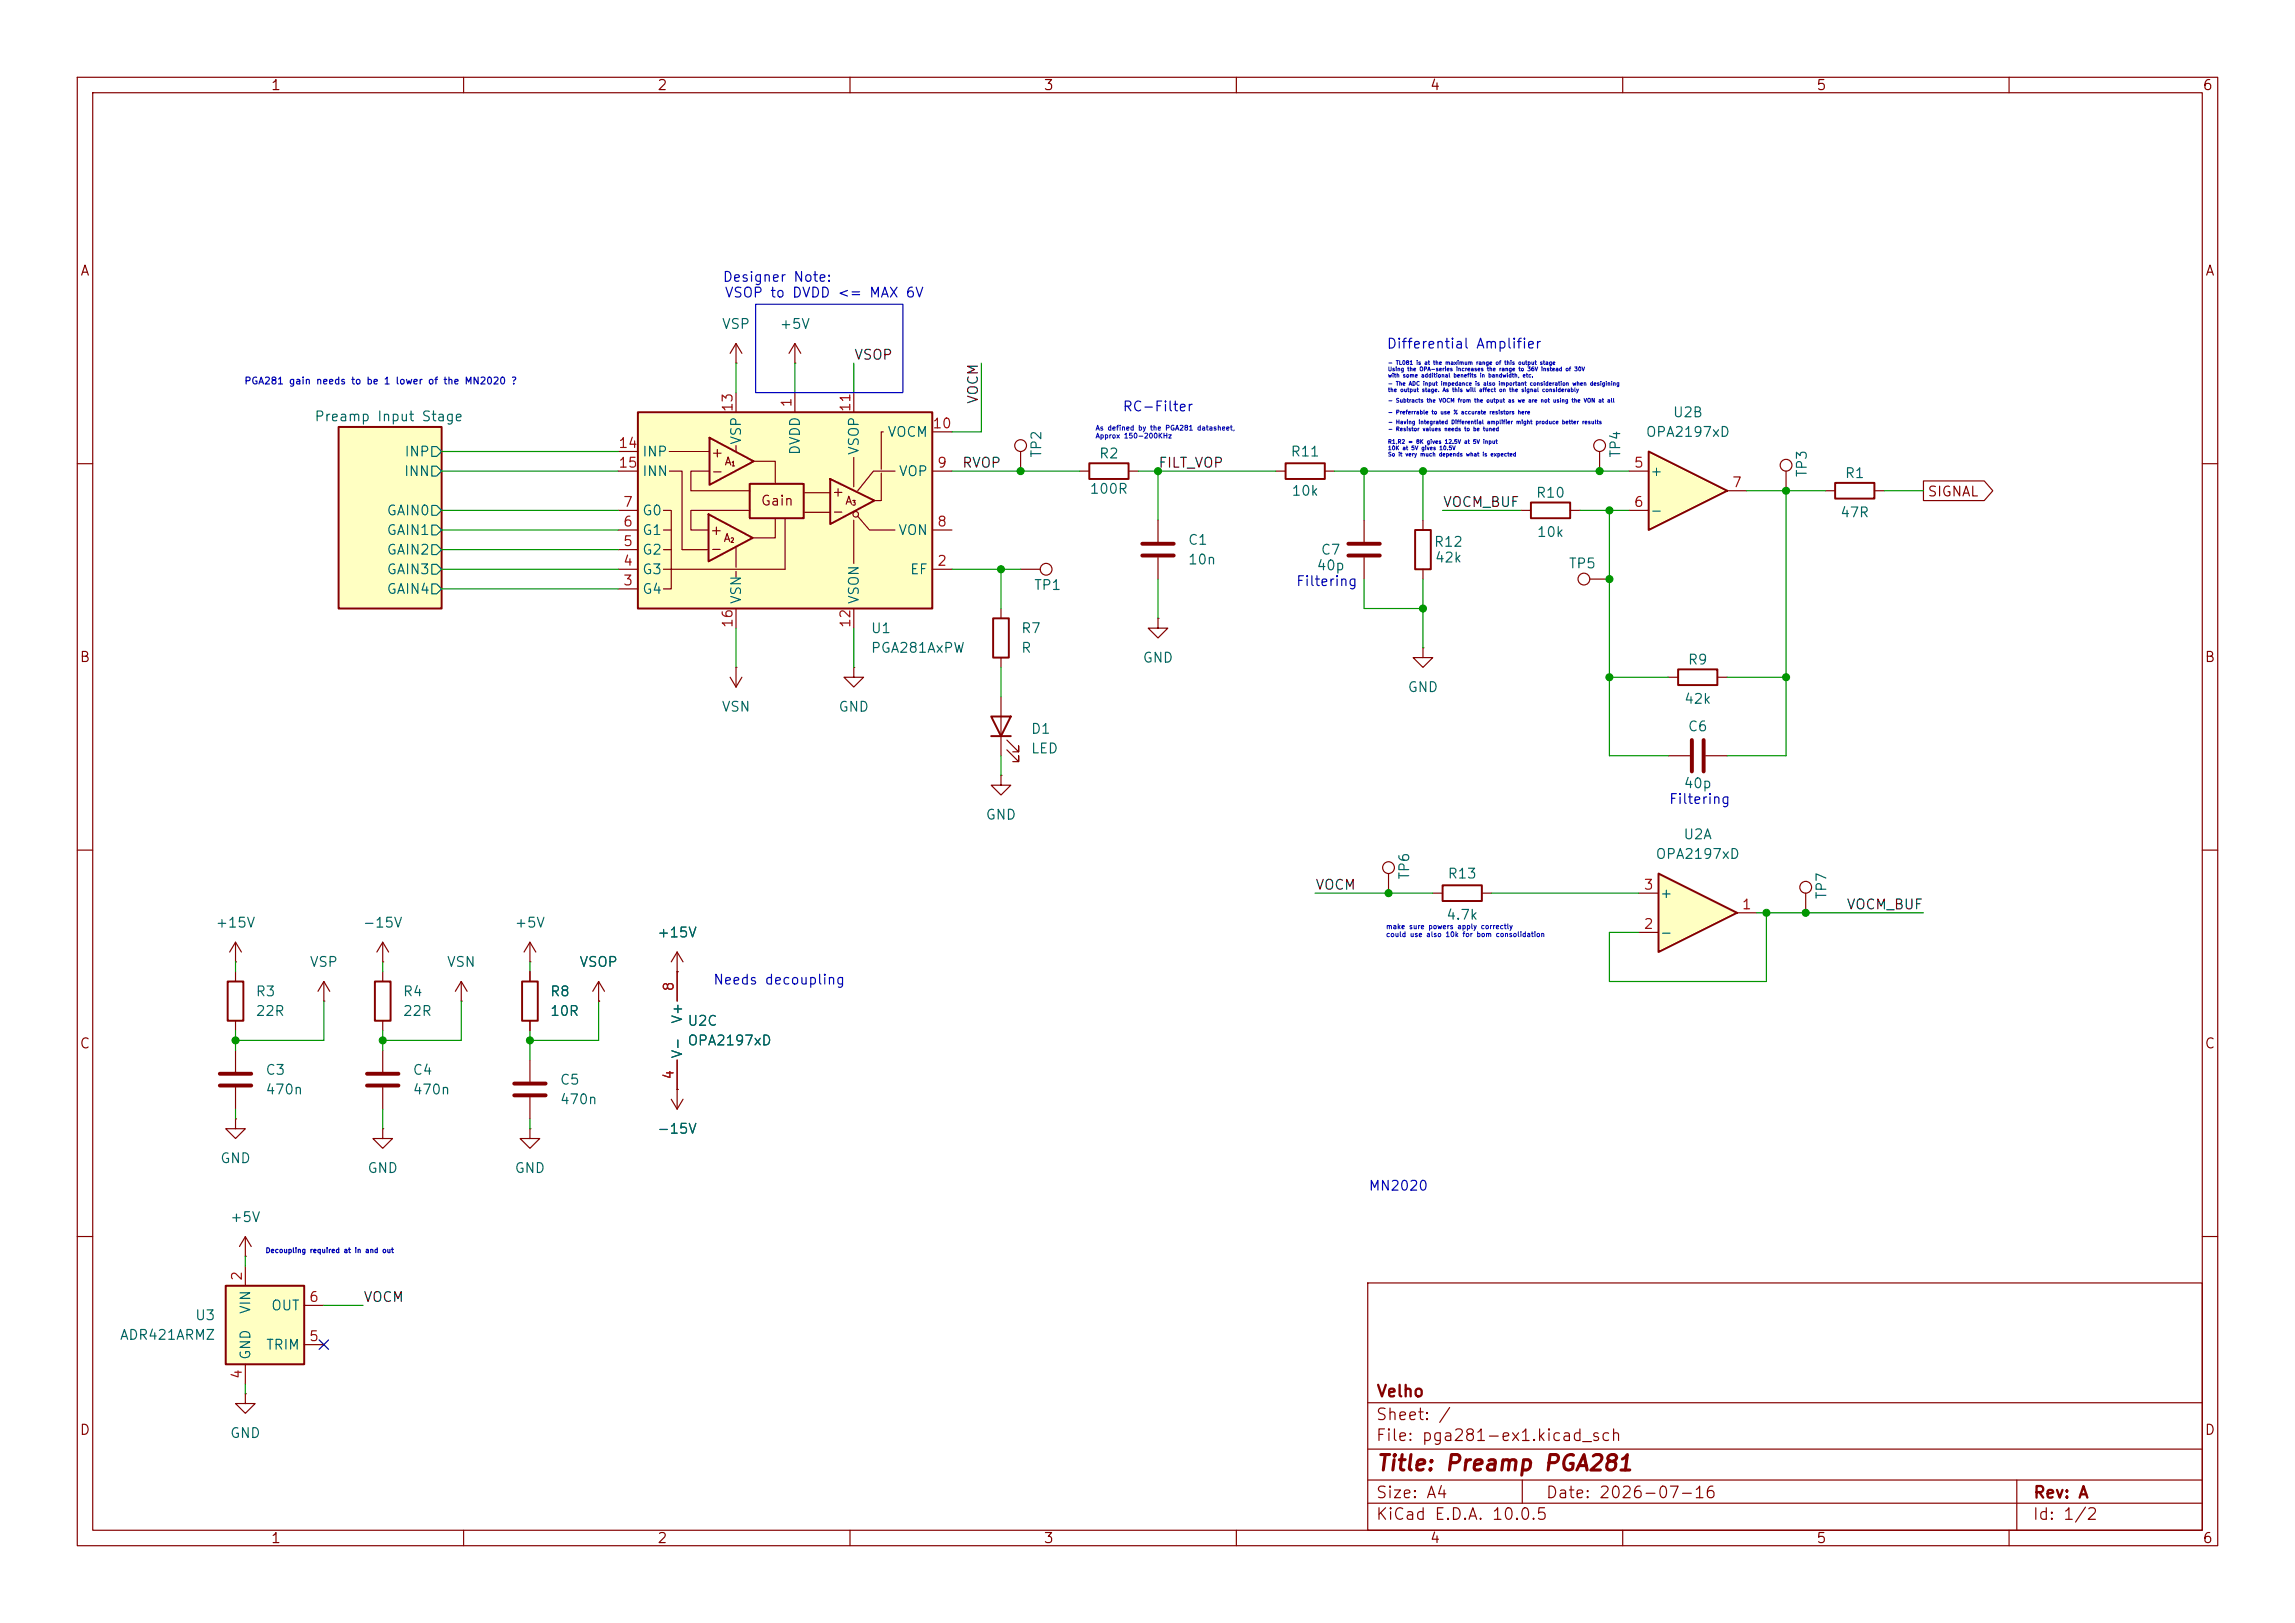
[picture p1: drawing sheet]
<svg xmlns="http://www.w3.org/2000/svg" width="297mm" height="210mm" viewBox="0 0 297 210" stroke-linecap="round" stroke-linejoin="round" font-family="sans-serif">
<defs><g id="words">
<text font-size="2" fill="#840000" x="178" y="190.8">Title: Preamp PGA281</text>
<g font-size="1.5" fill="#840000">
<text x="178" y="184.1">Sheet: /</text>
<text x="178" y="181.1">Velho</text>
<text x="178" y="186.8">File: pga281-ex1.kicad_sch</text>
<text x="178" y="197">KiCad E.D.A. 10.0.5</text>
<text x="178" y="194.2">Size: A4</text>
<text x="200" y="194.2">Date: 2026-07-16</text>
<text x="263" y="197">Id: 1/2</text>
<text x="263" y="194.2">Rev: A</text>
</g>
<g font-size="1.3" fill="#840000">
<text x="35" y="12">1</text>
<text x="85" y="12">2</text>
<text x="135" y="12">3</text>
<text x="185" y="12">4</text>
<text x="235" y="12">5</text>
<text x="285" y="12">6</text>
<text x="10.3" y="36">A</text>
<text x="285.3" y="36">A</text>
<text x="91.9" y="59.5">+</text>
<text x="91.9" y="61.9">-</text>
<text x="98.4" y="65.7">Gain</text>
<text x="107.5" y="64.6">+</text>
<text x="249.4" y="64.6">SIGNAL</text>
<text x="91.8" y="69.5">+</text>
<text x="91.8" y="72">-</text>
<text x="107.5" y="67.1">-</text>
<text x="10.2" y="86">B</text>
<text x="285.2" y="86">B</text>
<text x="10.2" y="136">C</text>
<text x="285.2" y="136">C</text>
<text x="10.2" y="186">D</text>
<text x="285.2" y="186">D</text>
<text x="35" y="200">1</text>
<text x="85" y="200">2</text>
<text x="135" y="200">3</text>
<text x="185" y="200">4</text>
<text x="235" y="200">5</text>
<text x="285" y="200">6</text>
</g>
<g font-size="1.3" fill="#0000c2">
<text x="93.4" y="36.8">Designer Note:</text>
<text x="93.7" y="38.8">VSOP to DVDD &lt;= MAX 6V</text>
<text x="179.4" y="45.4">Differential Amplifier</text>
<text x="145.2" y="53.5">RC-Filter</text>
<text x="167.6" y="76.2">Filtering</text>
<text x="215.9" y="104.3">Filtering</text>
<text x="92.2" y="127.7">Needs decoupling</text>
<text x="177" y="154.4">MN2020</text>
</g>
<g font-size="1.3" fill="#006464">
<text x="93.3" y="42.9">VSP</text>
<text x="100.8" y="42.9">+5V</text>
<text x="40.6" y="54.8">Preamp Input Stage</text>
<text x="52.3" y="59.4">INP</text>
<text x="83" y="59.4">INP</text>
<text x="96.2" y="57.6" transform="rotate(-90 96.2 57.6)">VSP</text>
<text x="103.8" y="59" transform="rotate(-90 103.8 59)">DVDD</text>
<text x="111.5" y="59" transform="rotate(-90 111.5 59)">VSOP</text>
<text x="114.8" y="56.8">VOCM</text>
<text x="135.1" y="59.3" transform="rotate(-90 135.1 59.3)">TP2</text>
<text x="142.1" y="59.6">R2</text>
<text x="166.9" y="59.4">R11</text>
<text x="210" y="59.3" transform="rotate(-90 210 59.3)">TP4</text>
<text x="212.9" y="56.8">OPA2197xD</text>
<text x="216.4" y="54.3">U2B</text>
<text x="52.2" y="61.9">INN</text>
<text x="83" y="61.9">INN</text>
<text x="116.2" y="61.9">VOP</text>
<text x="140.9" y="64.2">100R</text>
<text x="167.1" y="64.5">10k</text>
<text x="198.7" y="64.7">R10</text>
<text x="213.5" y="61.9">+</text>
<text x="234.1" y="61.9" transform="rotate(-90 234.1 61.9)">TP3</text>
<text x="238.7" y="62.2">R1</text>
<text x="50" y="67">GAIN0</text>
<text x="50" y="69.5">GAIN1</text>
<text x="83" y="69.5">G1</text>
<text x="83" y="67">G0</text>
<text x="116.2" y="69.5">VON</text>
<text x="153.7" y="70.8">C1</text>
<text x="185.5" y="71.1">R12</text>
<text x="198.8" y="69.8">10k</text>
<text x="213.5" y="67">-</text>
<text x="238.1" y="67.3">47R</text>
<text x="50" y="72.1">GAIN2</text>
<text x="50" y="74.6">GAIN3</text>
<text x="50" y="77.2">GAIN4</text>
<text x="83" y="77.2">G4</text>
<text x="83" y="74.6">G3</text>
<text x="83" y="72.1">G2</text>
<text x="117.7" y="74.6">EF</text>
<text x="133.7" y="76.7">TP1</text>
<text x="153.7" y="73.4">10n</text>
<text x="170.3" y="74.1">40p</text>
<text x="170.8" y="72.1">C7</text>
<text x="185.6" y="73.1">42k</text>
<text x="202.9" y="73.9">TP5</text>
<text x="96.2" y="78.3" transform="rotate(-90 96.2 78.3)">VSN</text>
<text x="111.5" y="78.3" transform="rotate(-90 111.5 78.3)">VSON</text>
<text x="112.6" y="82.2">U1</text>
<text x="132.1" y="82.2">R7</text>
<text x="112.6" y="84.8">PGA281AxPW</text>
<text x="132.1" y="84.8">R</text>
<text x="147.8" y="86.1">GND</text>
<text x="182.1" y="89.9">GND</text>
<text x="218.3" y="86.3">R9</text>
<text x="93.3" y="92.4">VSN</text>
<text x="108.4" y="92.4">GND</text>
<text x="133.3" y="95.3">D1</text>
<text x="217.9" y="91.4">42k</text>
<text x="218.3" y="94.9">C6</text>
<text x="133.3" y="97.8">LED</text>
<text x="127.5" y="106.4">GND</text>
<text x="217.8" y="102.3">40p</text>
<text x="182.7" y="113.9" transform="rotate(-90 182.7 113.9)">TP6</text>
<text x="187.3" y="114">R13</text>
<text x="214.2" y="111.5">OPA2197xD</text>
<text x="217.8" y="108.9">U2A</text>
<text x="187.1" y="119.3">4.7k</text>
<text x="214.7" y="116.5">+</text>
<text x="236.7" y="116.5" transform="rotate(-90 236.7 116.5)">TP7</text>
<text x="27.8" y="120.3">+15V</text>
<text x="40" y="125.4">VSP</text>
<text x="46.9" y="120.3">-15V</text>
<text x="57.7" y="125.4">VSN</text>
<text x="66.5" y="120.3">+5V</text>
<text x="74.9" y="125.4">VSOP</text>
<text x="85" y="121.6">+15V</text>
<text x="214.7" y="121.6">-</text>
<text x="33" y="129.2">R3</text>
<text x="33" y="131.8">22R</text>
<text x="52.1" y="129.2">R4</text>
<text x="52.1" y="131.8">22R</text>
<text x="71.1" y="129.2">R8</text>
<text x="71.1" y="131.8">10R</text>
<text x="88.6" y="137.1" transform="rotate(-90 88.6 137.1)">V-</text>
<text x="88.6" y="132.6" transform="rotate(-90 88.6 132.6)">V+</text>
<text x="88.9" y="133">U2C</text>
<text x="88.9" y="135.6">OPA2197xD</text>
<text x="34.3" y="139.4">C3</text>
<text x="34.3" y="141.9">470n</text>
<text x="53.3" y="139.4">C4</text>
<text x="53.3" y="141.9">470n</text>
<text x="72.4" y="140.7">C5</text>
<text x="72.4" y="143.2">470n</text>
<text x="85" y="147">-15V</text>
<text x="28.4" y="150.8">GND</text>
<text x="47.5" y="152.1">GND</text>
<text x="66.5" y="152.1">GND</text>
<text x="29.7" y="158.4">+5V</text>
<text x="15.4" y="173.7">ADR421ARMZ</text>
<text x="25.2" y="171.1">U3</text>
<text x="32.7" y="170.1" transform="rotate(-90 32.7 170.1)">VIN</text>
<text x="35" y="169.9">OUT</text>
<text x="32.7" y="176" transform="rotate(-90 32.7 176)">GND</text>
<text x="34.3" y="175">TRIM</text>
<text x="29.7" y="186.4">GND</text>
</g>
<g font-size="1.3" fill="#0f0f0f">
<text x="110.5" y="46.9">VSOP</text>
<text x="126.9" y="52.4" transform="rotate(-90 126.9 52.4)">VOCM</text>
<text x="124.4" y="60.8">RVOP</text>
<text x="149.8" y="60.8">FILT_VOP</text>
<text x="186.7" y="65.9">VOCM_BUF</text>
<text x="170.2" y="115.4">VOCM</text>
<text x="238.9" y="118">VOCM_BUF</text>
<text x="47" y="168.8">VOCM</text>
</g>
<g font-size="1.3" fill="#a90000">
<text x="95.1" y="53.4" transform="rotate(-90 95.1 53.4)">13</text>
<text x="102.7" y="52.8" transform="rotate(-90 102.7 52.8)">1</text>
<text x="110.4" y="53.4" transform="rotate(-90 110.4 53.4)">11</text>
<text x="79.9" y="58.3">14</text>
<text x="120.6" y="55.7">10</text>
<text x="79.9" y="60.8">15</text>
<text x="80.5" y="65.9">7</text>
<text x="121.2" y="60.8">9</text>
<text x="211.4" y="60.8">5</text>
<text x="211.4" y="65.9">6</text>
<text x="224.1" y="63.4">7</text>
<text x="80.5" y="71">5</text>
<text x="80.5" y="68.4">6</text>
<text x="121.2" y="68.4">8</text>
<text x="80.5" y="76.1">3</text>
<text x="80.5" y="73.5">4</text>
<text x="121.2" y="73.5">2</text>
<text x="95.1" y="81.3" transform="rotate(-90 95.1 81.3)">16</text>
<text x="110.4" y="81.3" transform="rotate(-90 110.4 81.3)">12</text>
<text x="212.6" y="115.4">3</text>
<text x="225.3" y="118">1</text>
<text x="212.6" y="120.5">2</text>
<text x="87.5" y="128.4" transform="rotate(-90 87.5 128.4)">8</text>
<text x="87.5" y="139.8" transform="rotate(-90 87.5 139.8)">4</text>
<text x="31.6" y="165.8" transform="rotate(-90 31.6 165.8)">2</text>
<text x="39.9" y="173.9">5</text>
<text x="39.9" y="168.8">6</text>
<text x="31.6" y="178.5" transform="rotate(-90 31.6 178.5)">4</text>
</g>
<g font-size="1" fill="#840000">
<text x="93.7" y="60.5">A</text>
<text x="109.3" y="65.5">A</text>
<text x="93.6" y="70.4">A</text>
</g>
<text font-size=".9" fill="#0000c2" x="31.6" y="50">PGA281 gain needs to be 1 lower of the MN2020 ?</text>
<g font-size=".6" fill="#0000c2">
<text x="141.7" y="55.9">As defined by the PGA281 datasheet,</text>
<text x="141.7" y="56.9">Approx 150-200KHz</text>
<text x="179.3" y="120.4">make sure powers apply correctly</text>
<text x="179.3" y="121.4">could use also 10k for bom consolidation</text>
<text x="34.3" y="162.3">Decoupling required at in and out</text>
</g>
<g font-size=".6" fill="#840000">
<text x="94.6" y="60.5">1</text>
<text x="110.2" y="65.6">3</text>
<text x="94.5" y="70.4">2</text>
</g>
<g font-size=".5" fill="#0000c2">
<text x="179.6" y="47.3">- TL081 is at the maximum range of this output stage</text>
<text x="179.6" y="52.2">- Subtracts the VOCM from the output as we are not using the VON at all</text>
<text x="179.6" y="48.1">Using the OPA-series increases the range to 36V instead of 30V</text>
<text x="179.6" y="49">with some additional benefits in bandwidth, etc.</text>
<text x="179.6" y="50">- The ADC input impedance is also important consideration when desigining</text>
<text x="179.6" y="50.8">the output stage. As this will affect on the signal considerably</text>
<text x="179.6" y="53.7">- Preferrable to use % accurate resistors here</text>
<text x="179.6" y="55.9">- Resistor values needs to be tuned</text>
<text x="179.6" y="57.5">R1,R2 = 8K gives 12.5V at 5V input</text>
<text x="179.6" y="58.4">10K at 5V gives 10.5V</text>
<text x="179.6" y="59.2">So it very much depends what is expected</text>
<text x="179.6" y="55">- Having integrated Differential amplifier might produce better results</text>
</g>
</g></defs>
<g fill="none" stroke="#840000" stroke-width=".15">
<path d="M10 10h277v190h-277zM12 12h273v186h-273zM60 10v2M110 10v2M160 10v2M210 10v2M260 10v2M10 60h2M285 60h2M215.9 87.6h1.3M222.2 87.6h1.3M10 110h2"/>
<path d="M185.4 115.6h1.3M191.8 115.6h1.2M285 110h2M49.5 124.5h.1M49.5 121.9l-.7 1.3M49.5 121.9l.8 1.3M49.5 121.9v2.6M59.7 129.5h.1M59.7 127l-.8 1.3M59.7 127l.8 1.3M59.7 127v2.5M68.6 124.5h.1"/>
<path d="M68.6 121.9v2.6M68.6 125.7v1.3M68.6 132.1v1.3M68.6 137.2v2.8M68.6 121.9l-.8 1.3M68.6 121.9l.7 1.3M77.5 129.5h.1M77.5 127l-.8 1.3M77.5 127l.7 1.3M77.5 127v2.5M68.6 146.1v1.2h1.2l-1.2 1.3-1.3-1.3h1.3M68.6 146.1h.1"/>
<path d="M68.6 142v2.8M10 160h2M177 166h108v32h-108zM285 160h2M31.7 180.3v1.3h1.3l-1.3 1.3-1.2-1.3h1.2M31.7 180.3h.1M60 198v2M110 198v2M160 198v2M177 194.5h108M177 191.5h108M177 187.5h108"/>
<path d="M177 181.5h108M197 191.5v3M210 198v2M260 198v2M261 191.5v6.5"/>
</g>
<path d="M43.8 55.2h13.3v23.5h-13.3z" fill="#ffffc2" stroke="#ffffc2" stroke-width=".13"/>
<path d="M43.8 55.2h13.3v23.5h-13.3zM217.2 86.6h5v2h-5zM186.7 114.6h5.1v2h-5.1zM67.6 127h2v5.1h-2z" fill="none" stroke="#840000" stroke-width=".25"/>
<path d="M55.9 57.8h.6l.6 .6-.6 .7h-.6zM55.9 65.4h.6l.6 .6-.6 .7h-.6zM55.9 67.9h.6l.6 .7-.6 .6h-.6zM55.9 70.5h.6l.6 .6-.6 .7h-.6zM55.9 73h.6l.6 .7-.6 .6h-.6zM55.9 60.3h.6l.6 .7-.6 .6h-.6zM55.9 75.6h.6l.6 .6-.6 .6h-.6z" fill="none" stroke="#006464" stroke-width=".15"/>
<path d="M66.5 140.2h4.1M66.5 141.7h4.1" fill="none" stroke="#840000" stroke-width=".51"/>
<path d="M29.2 166.4h10.2v10.1h-10.2z" fill="#ffffc2"/>
<path d="M128.3 92.7h2.5l-1.3 2.6zM128.3 95.3h2.5M128.5 80h2.1v5.1h-2.1zM29.5 127h2v5.1h-2zM29.2 166.4h10.2v10.1h-10.2z" fill="none" stroke="#840000" stroke-width=".25"/>
<g fill="none" stroke="#840000" stroke-width=".15">
<path d="M132.1 58.4v2.6M129.5 78.7v1.3M94.5 87.6l.7 1.3M95.2 86.4h.1M95.2 86.4v2.5M96 87.6l-.8 1.3M110.5 86.4v1.2h1.3l-1.3 1.3-1.3-1.3h1.3M110.5 86.4h.1M129.5 85.1v1.3M129.5 90.2v7.6M130.3 97l1.5 1.6v-.8v.8h-.7M130.3 95.8l1.5 1.5v-.8v.8h-.7"/>
<path d="M149.9 80v1.3h1.2l-1.2 1.3-1.3-1.3h1.3M149.9 80h.1M129.5 100.3v1.3h1.3l-1.3 1.3-1.2-1.3h1.2M129.5 100.3h.1M30.5 124.5h.1M30.5 121.9v2.6M30.5 125.7v1.3M30.5 132.1v1.3M30.5 135.9v2.8M30.5 121.9l-.8 1.3M30.5 121.9l.7 1.3M41.9 129.5h.1"/>
<path d="M41.9 127l-.8 1.3M41.9 127l.8 1.3M41.9 127v2.5M49.5 135.9v2.8M87.6 125.7h.1M87.6 123.2v6.3M87.6 137.2v6.3M87.6 123.2l-.7 1.3M87.6 123.2l.8 1.3M30.5 144.8v1.3h1.2l-1.2 1.2-1.3-1.2h1.3M30.5 144.8h.1M30.5 140.7v2.8"/>
<path d="M49.5 146.1v1.2h1.3l-1.3 1.3-1.2-1.3h1.2M49.5 146.1h.1M49.5 140.7v2.8M86.9 142.2l.7 1.3M87.6 141h.1M88.4 142.2l-.8 1.3M31.7 162.6h.1M31.7 160v2.6M31.7 163.8v2.6M31.7 176.5v2.6M31.7 160l-.7 1.3M31.7 160l.8 1.3"/>
<path d="M39.4 174h2.5M39.4 168.9h2.5"/>
<circle cx="132.1" cy="57.7" r=".76"/>
</g>
<path d="M28.4 138.9h4.1M47.5 138.9h4.1M28.4 140.5h4.1M47.5 140.5h4.1" fill="none" stroke="#840000" stroke-width=".51"/>
<g fill="#ffffc2">
<path d="M97 62.6h7v4.5h-7z"/>
<path d="M82.5 53.3h38.1v25.4h-38.1z"/>
</g>
<g fill="none" stroke="#840000" stroke-width=".15">
<path d="M80 58.4h2.5M86.6 58.4h5.1M95.2 50.8v2.5M95.2 57.7v.7M97.5 59.7h2.8v2.8M102.9 50.8v2.5M110.5 50.8v2.5M110.5 59.2v3.8M114.3 55.9h-.3v4.8M120.6 55.9h2.6M80 68.6h2.5M80 71.1h2.5"/>
<path d="M80 73.7h2.5M80 61h2.5M80 76.2h2.5M80 66h2.5M85.9 66h1v7.7h14.7v-6.6M85.9 73.7h1v2.5h-1M85.9 68.6h1M85.9 71.1h1M86.6 61h1.7v10.1h3.3M91.7 61h-2.3v2.5h7.6M95.2 70.9v2.5M95.2 73.9v.8"/>
<path d="M95.2 78.7v2.6M97 66h-7.6v2.6h2.3M100.3 67.1v2.5h-3M104.1 63.8h3.3M104.1 66.3h3.3M110.5 67.3v5.6M110.5 78.7v2.6M111 66.8l1.5 1.8h3.3M114 61.2v3.6h-1M115.8 61h-2.8l-2 2.5M120.6 68.6h2.6M120.6 73.7h2.6"/>
<path d="M120.6 61h2.6M132.1 73.7h2.5M139.7 61h1.3M146 61h1.3M49.5 125.7v1.3M49.5 132.1v1.3"/>
<circle cx="110.7" cy="66.5" r=".36"/>
<circle cx="135.4" cy="73.7" r=".76"/>
</g>
<path d="M82.5 53.3h38.1v25.4h-38.1zM91.8 56.6l5.7 3.1-5.7 3zM141 59.9h5v2.1h-5zM91.7 66.5l5.7 3.1-5.7 3zM97 62.6h7v4.5h-7zM107.4 62l5.8 2.8-5.8 3zM48.5 127h2v5.1h-2z" fill="none" stroke="#840000" stroke-width=".25"/>
<path d="M213.4 58.4l10.1 5.1-10.1 5.1z" fill="#ffffc2"/>
<path d="M213.4 58.4l10.1 5.1-10.1 5.1z" fill="none" stroke="#840000" stroke-width=".25"/>
<g fill="none" stroke="#840000" stroke-width=".15">
<path d="M210.8 61h2.6M210.8 66h2.6M223.5 63.5h2.6M184.1 83.8v1.3h1.3l-1.3 1.3-1.2-1.3h1.2M184.1 83.8h.1M179.7 113v2.6M233.7 115.6v2.5"/>
<circle cx="179.7" cy="112.3" r=".76"/>
<circle cx="233.7" cy="114.8" r=".76"/>
</g>
<path d="M214.6 113l10.2 5.1-10.2 5.1z" fill="#ffffc2"/>
<path d="M166.4 59.9h5v2.1h-5zM183.1 68.6h2.1v5.1h-2.1zM198.1 65h5.1v2.1h-5.1zM237.5 62.5h5.1v2h-5.1zM214.6 113l10.2 5.1-10.2 5.1z" fill="none" stroke="#840000" stroke-width=".25"/>
<g fill="none" stroke="#840000" stroke-width=".15">
<path d="M95.2 47h.1M95.2 44.5l-.7 1.2M95.2 44.5l.8 1.2M95.2 44.5v2.5M102.9 47h.1M102.9 44.5l-.8 1.2M102.9 44.5l.7 1.2M102.9 44.5v2.5M207 58.4v2.6M149.9 67.3v2.8M149.9 72.1v2.8M165.1 61h1.3"/>
<path d="M171.4 61h1.3M176.5 67.3v2.8M176.5 72.1v2.8M184.1 67.3v1.3M184.1 73.7v1.2M196.8 66h1.3M203.2 66h1.3M205.7 74.9h2.6M231.1 61v2.5M236.2 63.5h1.3M242.6 63.5h1.2M248.9 62.2h7.9l1.1 1.3-1.1 1.3h-7.9z"/>
<path d="M215.9 97.8h2.8M220.7 97.8h2.8M212.1 115.6h2.5M224.8 118.1h2.5M68.6 125.7v1.3M68.6 132.1v1.3M77.5 129.5h.1M87.6 125.7h.1M87.6 125.7v3.8M87.6 137.2v3.8M212.1 120.7h2.5M87.6 141h.1"/>
<circle cx="207" cy="57.7" r=".76"/>
<circle cx="205" cy="74.9" r=".76"/>
<circle cx="231.1" cy="60.2" r=".76"/>
</g>
<path d="M147.8 70.4h4.1M147.8 71.9h4.1M174.5 70.4h4.1M174.5 71.9h4.1M218.9 95.8v4M220.5 95.8v4" fill="none" stroke="#840000" stroke-width=".51"/>
<g fill="none" stroke="#009600" stroke-width=".15">
<path d="M57.1 58.4h22.9M95.2 47v3.8M102.9 47v3.8M110.5 47v3.8M127 47v8.9h-3.8M57.1 66h22.9M57.1 61h22.9M57.1 73.7h22.9M57.1 76.2h22.9M57.1 71.1h22.9M57.1 68.6h22.9M123.2 61h16.5"/>
<path d="M123.2 73.7h8.9M129.5 73.7v5M147.3 61h17.8M149.9 61v6.3M149.9 74.9v5.1M172.7 61h38.1M176.5 61v6.3M176.5 74.9v3.8h7.6M184.1 61v6.3M184.1 74.9v8.9M186.7 66h10.1M204.5 66h6.3"/>
<path d="M208.3 66v31.8h7.6M226.1 63.5h10.1M231.1 63.5v34.3h-7.6M243.8 63.5h5.1M95.2 81.3v5.1M110.5 81.3v5.1M129.5 86.4v3.8M129.5 97.8v2.5M208.3 87.6h7.6M223.5 87.6h7.6M170.2 115.6h15.2M193 115.6h19.1"/>
<path d="M227.3 118.1h21.6M228.6 118.1v8.9h-20.3v-6.3h3.8M30.5 124.5v1.2M30.5 133.4v2.5M41.9 129.5v5.1h-11.4M49.5 124.5v1.2M49.5 133.4v2.5M59.7 129.5v5.1h-10.2M68.6 124.5v1.2M68.6 133.4v3.8M77.5 129.5v5.1h-8.9M30.5 143.5v1.3"/>
<path d="M49.5 143.5v2.6M68.6 144.8v1.3M31.7 162.6v1.2M31.7 179.1v1.2M41.9 168.9h5.1"/>
</g>
<path d="M41.3 173.4l1.2 1.2M42.5 173.4l-1.2 1.2" fill="none" stroke="#000084" stroke-width=".15"/>
<path d="M97.8 39.4h19v11.4h-19z" fill="none" stroke="#0000c2" stroke-width=".15"/>
<g fill="#009600" stroke="#009600" stroke-width=".13">
<circle cx="184.1" cy="61" r=".46"/>
<circle cx="207" cy="61" r=".46"/>
<circle cx="208.3" cy="66" r=".46"/>
<circle cx="184.1" cy="78.7" r=".46"/>
<circle cx="208.3" cy="74.9" r=".46"/>
<circle cx="176.5" cy="61" r=".46"/>
<circle cx="149.9" cy="61" r=".46"/>
<circle cx="30.5" cy="134.6" r=".46"/>
<circle cx="49.5" cy="134.6" r=".46"/>
<circle cx="68.6" cy="134.6" r=".46"/>
<circle cx="231.1" cy="87.6" r=".46"/>
<circle cx="179.7" cy="115.6" r=".46"/>
<circle cx="231.1" cy="63.5" r=".46"/>
<circle cx="228.6" cy="118.1" r=".46"/>
<circle cx="233.7" cy="118.1" r=".46"/>
<circle cx="208.3" cy="87.6" r=".46"/>
<circle cx="129.5" cy="73.7" r=".46"/>
<circle cx="132.1" cy="61" r=".46"/>
</g>
<use href="#words"/>
</svg>
